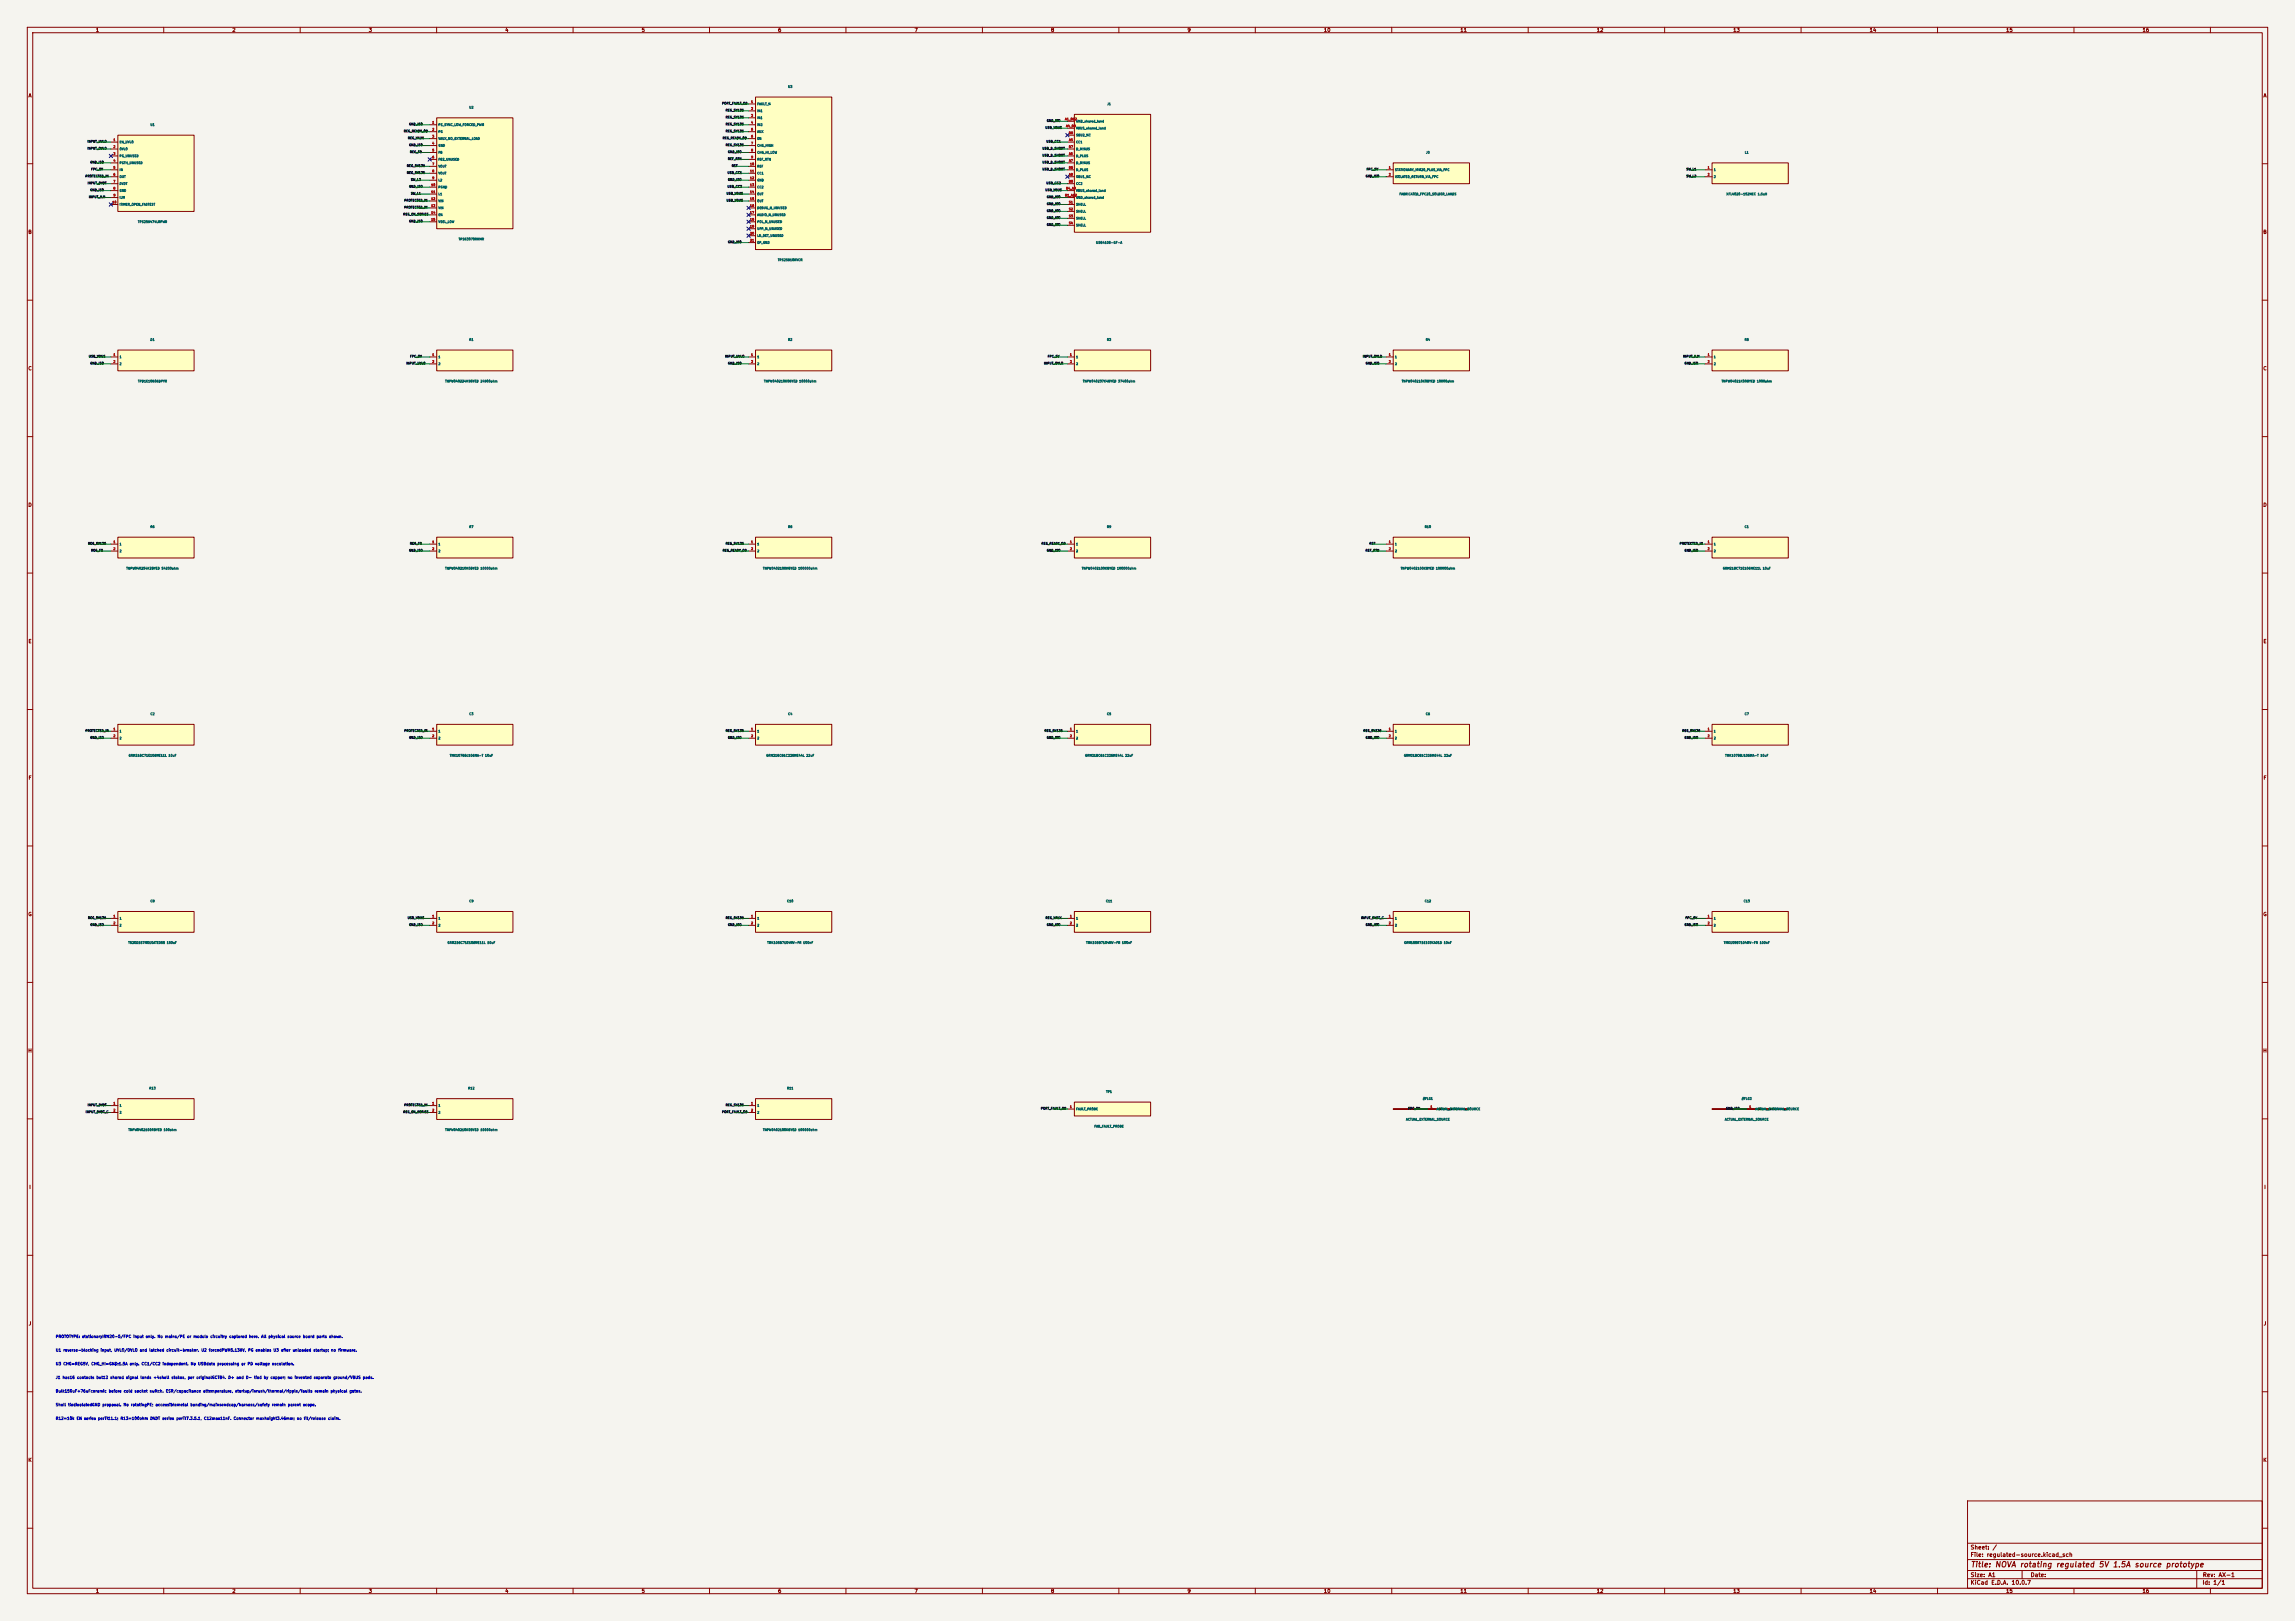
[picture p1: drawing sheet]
<svg xmlns="http://www.w3.org/2000/svg" width="841mm" height="594mm" viewBox="0 0 841 594" stroke-linecap="round" stroke-linejoin="round" font-family="sans-serif">
<defs><g id="words">
<text font-size="2" fill="#840000" x="722" y="574.8">Title: NOVA rotating regulated 5V 1.5A source prototype</text>
<g font-size="1.5" fill="#840000">
<text x="721.9" y="568.1">Sheet: /</text>
<text x="721.9" y="570.8">File: regulated-source.kicad_sch</text>
<text x="721.9" y="581">KiCad E.D.A. 10.0.7</text>
<text x="721.9" y="578.2">Size: A1</text>
<text x="743.9" y="578.2">Date:</text>
<text x="806.9" y="581">Id: 1/1</text>
<text x="807" y="578.2">Rev: AX-1</text>
</g>
<g font-size="1.3" fill="#840000">
<text x="35" y="12">1</text>
<text x="85" y="12">2</text>
<text x="135" y="12">3</text>
<text x="185" y="12">4</text>
<text x="235" y="12">5</text>
<text x="285" y="12">6</text>
<text x="335" y="12">7</text>
<text x="385" y="12">8</text>
<text x="435" y="12">9</text>
<text x="485" y="12">10</text>
<text x="535" y="12">11</text>
<text x="585" y="12">12</text>
<text x="635" y="12">13</text>
<text x="685" y="12">14</text>
<text x="735" y="12">15</text>
<text x="785" y="12">16</text>
<text x="10.3" y="36">A</text>
<text x="829.3" y="36">A</text>
<text x="10.2" y="86">B</text>
<text x="829.2" y="86">B</text>
<text x="10.2" y="136">C</text>
<text x="829.2" y="136">C</text>
<text x="10.2" y="186">D</text>
<text x="829.2" y="186">D</text>
<text x="10.3" y="236">E</text>
<text x="829.3" y="236">E</text>
<text x="10.3" y="286">F</text>
<text x="829.3" y="286">F</text>
<text x="10.2" y="336">G</text>
<text x="829.2" y="336">G</text>
<text x="10.2" y="386">H</text>
<text x="829.2" y="386">H</text>
<text x="10.6" y="436">I</text>
<text x="829.6" y="436">I</text>
<text x="10.4" y="486">J</text>
<text x="829.4" y="486">J</text>
<text x="10.2" y="536">K</text>
<text x="829.2" y="536">K</text>
<text x="35" y="584">1</text>
<text x="85" y="584">2</text>
<text x="135" y="584">3</text>
<text x="185" y="584">4</text>
<text x="235" y="584">5</text>
<text x="285" y="584">6</text>
<text x="335" y="584">7</text>
<text x="385" y="584">8</text>
<text x="435" y="584">9</text>
<text x="485" y="584">10</text>
<text x="535" y="584">11</text>
<text x="585" y="584">12</text>
<text x="635" y="584">13</text>
<text x="685" y="584">14</text>
<text x="735" y="584">15</text>
<text x="785" y="584">16</text>
</g>
<g font-size="1" fill="#0000c2">
<text x="20.3" y="490.5">PROTOTYPE: stationaryIRM20-5/FPC input only. No mains/PE or module circuitry captured here. All physical source board parts shown.</text>
<text x="20.3" y="495.5">U1 reverse-blocking input, UVLO/OVLO and latched circuit-breaker. U2 forcedPWM5.136V, PG enables U3 after unloaded startup; no firmware.</text>
<text x="20.3" y="500.5">U3 CHG=REG5V, CHG_HI=GND:1.5A only. CC1/CC2 independent. No USBdata processing or PD voltage escalation.</text>
<text x="20.3" y="505.5">J1 has16 contacts but12 shared signal lands +4shell stakes, per originalGCTB4. D+ and D- tied by copper; no invented separate ground/VBUS pads.</text>
<text x="20.3" y="510.5">Bulk150uF+76uFceramic before cold socket switch. ESR/capacitance attemperature, startup/inrush/thermal/ripple/faults remain physical gates.</text>
<text x="20.3" y="515.5">Shell tiedisolatedGND proposal. No rotatingPE; accessiblemetal bonding/mainsendcap/harness/safety remain parent scope.</text>
<text x="20.3" y="520.5">R12=10k EN series perTI11.1; R13=100ohm DVDT series perTI7.3.5.1, C12max11nF. Connector maxheight3.46mm; no fit/release claim.</text>
</g>
<g font-size=".8" fill="#006464">
<text x="288.7" y="32.4">U3</text>
<text x="171.8" y="40">U2</text>
<text x="277.4" y="38.7">FAULT_N</text>
<text x="277.4" y="41.2">IN1</text>
<text x="405.6" y="38.7">J1</text>
<text x="55" y="46.3">U1</text>
<text x="160.5" y="46.3">PS_SYNC_LOW_FORCED_PWM</text>
<text x="277.4" y="43.8">IN1</text>
<text x="277.4" y="46.3">IN2</text>
<text x="394.2" y="45.1">GND_shared_land</text>
<text x="394.2" y="47.6">VBUS_shared_land</text>
<text x="43.7" y="52.7">EN_UVLO</text>
<text x="160.5" y="48.9">PG</text>
<text x="160.5" y="51.4">VAUX_NO_EXTERNAL_LOAD</text>
<text x="160.5" y="53.9">GND</text>
<text x="277.4" y="48.9">AUX</text>
<text x="277.4" y="51.4">EN</text>
<text x="277.4" y="53.9">CHG_HIGH</text>
<text x="394.2" y="52.7">CC1</text>
<text x="394.2" y="50.1">SBU2_NC</text>
<text x="43.7" y="55.2">OVLO</text>
<text x="43.7" y="57.8">PG_UNUSED</text>
<text x="160.5" y="56.5">FB</text>
<text x="160.5" y="59">FB2_UNUSED</text>
<text x="277.4" y="56.5">CHG_HI_LOW</text>
<text x="277.4" y="59">REF_RTN</text>
<text x="394.2" y="57.8">D_PLUS</text>
<text x="394.2" y="55.2">D_MINUS</text>
<text x="522.5" y="56.5">J0</text>
<text x="639.3" y="56.5">L1</text>
<text x="43.7" y="60.3">PGTH_UNUSED</text>
<text x="43.7" y="62.8">IN</text>
<text x="43.7" y="65.4">OUT</text>
<text x="160.5" y="61.6">VOUT</text>
<text x="160.5" y="64.1">VOUT</text>
<text x="277.4" y="61.6">REF</text>
<text x="277.4" y="64.1">CC1</text>
<text x="394.2" y="60.3">D_MINUS</text>
<text x="394.2" y="65.4">SBU1_NC</text>
<text x="394.2" y="62.8">D_PLUS</text>
<text x="511.1" y="62.8">STATIONARY_IRM20_PLUS_VIA_FPC</text>
<text x="511.1" y="65.4">ISOLATED_RETURN_VIA_FPC</text>
<text x="627.9" y="62.8">1</text>
<text x="627.9" y="65.4">2</text>
<text x="43.7" y="67.9">DVDT</text>
<text x="43.7" y="70.5">GND</text>
<text x="160.5" y="66.6">L2</text>
<text x="160.5" y="69.2">PGND</text>
<text x="160.5" y="71.7">L1</text>
<text x="277.4" y="66.6">GND</text>
<text x="277.4" y="69.2">CC2</text>
<text x="277.4" y="71.7">OUT</text>
<text x="394.2" y="70.5">VBUS_shared_land</text>
<text x="394.2" y="67.9">CC2</text>
<text x="512.7" y="71.7">FABRICATED_FPC20_SOLDER_LANDS</text>
<text x="632.5" y="71.7">XFL4020-152MEC 1.5uH</text>
<text x="43.7" y="73">ILM</text>
<text x="43.7" y="75.5">ITIMER_OPEN_FASTEST</text>
<text x="160.5" y="74.3">VIN</text>
<text x="160.5" y="76.8">VIN</text>
<text x="277.4" y="74.3">OUT</text>
<text x="277.4" y="76.8">DEBUG_N_UNUSED</text>
<text x="394.2" y="73">GND_shared_land</text>
<text x="394.2" y="75.5">SHELL</text>
<text x="50.4" y="81.9">TPS259474LRPWR</text>
<text x="160.5" y="79.3">EN</text>
<text x="160.5" y="81.9">VSEL_LOW</text>
<text x="277.4" y="79.3">AUDIO_N_UNUSED</text>
<text x="277.4" y="81.9">POL_N_UNUSED</text>
<text x="394.2" y="78.1">SHELL</text>
<text x="394.2" y="80.6">SHELL</text>
<text x="394.2" y="83.2">SHELL</text>
<text x="168" y="88.2">TPS63070RNMR</text>
<text x="277.4" y="84.4">UFP_N_UNUSED</text>
<text x="277.4" y="87">LD_DET_UNUSED</text>
<text x="277.4" y="89.5">EP_GND</text>
<text x="401.5" y="89.5">USB4105-GF-A</text>
<text x="284.9" y="95.9">TPS25810RVCR</text>
<text x="55" y="125.1">D1</text>
<text x="171.9" y="125.1">R1</text>
<text x="288.7" y="125.1">R2</text>
<text x="405.5" y="125.1">R3</text>
<text x="522.4" y="125.1">R4</text>
<text x="639.2" y="125.1">R5</text>
<text x="43.7" y="131.4">1</text>
<text x="160.5" y="131.4">1</text>
<text x="277.4" y="131.4">1</text>
<text x="394.2" y="131.4">1</text>
<text x="511.1" y="131.4">1</text>
<text x="627.9" y="131.4">1</text>
<text x="43.7" y="134">2</text>
<text x="160.5" y="134">2</text>
<text x="277.4" y="134">2</text>
<text x="394.2" y="134">2</text>
<text x="511.1" y="134">2</text>
<text x="627.9" y="134">2</text>
<text x="50.5" y="140.3">TPD1E10B06DPYR</text>
<text x="163" y="140.3">TNPW040224K9BYED 24900ohm</text>
<text x="279.9" y="140.3">TNPW040210K0BYED 10000ohm</text>
<text x="396.7" y="140.3">TNPW040237K4BYED 37400ohm</text>
<text x="513.5" y="140.3">TNPW040210K0BYED 10000ohm</text>
<text x="630.8" y="140.3">TNPW04021K00BYED 1000ohm</text>
<text x="55" y="193.6">R6</text>
<text x="171.9" y="193.6">R7</text>
<text x="288.7" y="193.6">R8</text>
<text x="405.5" y="193.6">R9</text>
<text x="522" y="193.6">R10</text>
<text x="639.2" y="193.6">C1</text>
<text x="43.7" y="200">1</text>
<text x="43.7" y="202.5">2</text>
<text x="160.5" y="200">1</text>
<text x="160.5" y="202.5">2</text>
<text x="277.4" y="200">1</text>
<text x="277.4" y="202.5">2</text>
<text x="394.2" y="200">1</text>
<text x="394.2" y="202.5">2</text>
<text x="511.1" y="200">1</text>
<text x="511.1" y="202.5">2</text>
<text x="627.9" y="200">1</text>
<text x="627.9" y="202.5">2</text>
<text x="46.2" y="208.9">TNPW040254K2BYED 54200ohm</text>
<text x="163" y="208.9">TNPW040210K0BYED 10000ohm</text>
<text x="279.5" y="208.9">TNPW0402100KBYED 100000ohm</text>
<text x="396.3" y="208.9">TNPW0402100KBYED 100000ohm</text>
<text x="513.2" y="208.9">TNPW0402100KBYED 100000ohm</text>
<text x="631.2" y="208.9">GRM21BC71E106ME11L 10uF</text>
<text x="55" y="262.2">C2</text>
<text x="171.9" y="262.2">C3</text>
<text x="288.7" y="262.2">C4</text>
<text x="405.5" y="262.2">C5</text>
<text x="522.4" y="262.2">C6</text>
<text x="639.2" y="262.2">C7</text>
<text x="43.7" y="268.6">1</text>
<text x="160.5" y="268.6">1</text>
<text x="277.4" y="268.6">1</text>
<text x="394.2" y="268.6">1</text>
<text x="511.1" y="268.6">1</text>
<text x="627.9" y="268.6">1</text>
<text x="43.7" y="271.1">2</text>
<text x="160.5" y="271.1">2</text>
<text x="277.4" y="271.1">2</text>
<text x="394.2" y="271.1">2</text>
<text x="511.1" y="271.1">2</text>
<text x="627.9" y="271.1">2</text>
<text x="47" y="277.5">GRM21BC71E106ME11L 10uF</text>
<text x="164.7" y="277.5">TMK107BBJ106MA-T 10uF</text>
<text x="280.7" y="277.5">GRM21BC81C226ME44L 22uF</text>
<text x="397.5" y="277.5">GRM21BC81C226ME44L 22uF</text>
<text x="514.4" y="277.5">GRM21BC81C226ME44L 22uF</text>
<text x="632.1" y="277.5">TMK107BBJ106MA-T 10uF</text>
<text x="55" y="330.8">C8</text>
<text x="171.9" y="330.8">C9</text>
<text x="288.3" y="330.8">C10</text>
<text x="405.2" y="330.8">C11</text>
<text x="522" y="330.8">C12</text>
<text x="638.8" y="330.8">C13</text>
<text x="43.7" y="337.2">1</text>
<text x="43.7" y="339.7">2</text>
<text x="160.5" y="337.2">1</text>
<text x="160.5" y="339.7">2</text>
<text x="277.4" y="337.2">1</text>
<text x="277.4" y="339.7">2</text>
<text x="394.2" y="337.2">1</text>
<text x="394.2" y="339.7">2</text>
<text x="511.1" y="337.2">1</text>
<text x="511.1" y="339.7">2</text>
<text x="627.9" y="337.2">1</text>
<text x="627.9" y="339.7">2</text>
<text x="46.9" y="346">T520D157M010ATE055 150uF</text>
<text x="163.9" y="346">GRM21BC71E106ME11L 10uF</text>
<text x="281.1" y="346">TMK105B7104MV-FR 100nF</text>
<text x="397.9" y="346">TMK105B7104MV-FR 100nF</text>
<text x="514.4" y="346">GRM155R71E103KA01D 10nF</text>
<text x="631.6" y="346">TMK105B7104MV-FR 100nF</text>
<text x="54.6" y="399.4">R13</text>
<text x="171.5" y="399.4">R12</text>
<text x="288.3" y="399.4">R11</text>
<text x="405.2" y="400.7">TP1</text>
<text x="43.7" y="405.7">1</text>
<text x="160.5" y="405.7">1</text>
<text x="277.4" y="405.7">1</text>
<text x="394.2" y="407">FAULT_PROBE</text>
<text x="521.3" y="403.2">#FLG1</text>
<text x="526.3" y="407">ACTUAL_EXTERNAL_SOURCE</text>
<text x="638.2" y="403.2">#FLG2</text>
<text x="643.1" y="407">ACTUAL_EXTERNAL_SOURCE</text>
<text x="43.7" y="408.3">2</text>
<text x="160.5" y="408.3">2</text>
<text x="277.4" y="408.3">2</text>
<text x="400.9" y="413.4">FAB_FAULT_PROBE</text>
<text x="515.1" y="410.8">ACTUAL_EXTERNAL_SOURCE</text>
<text x="632" y="410.8">ACTUAL_EXTERNAL_SOURCE</text>
<text x="46.9" y="414.6">TNPW0402100RBYED 100ohm</text>
<text x="163" y="414.6">TNPW040210K0BYED 10000ohm</text>
<text x="279.5" y="414.6">TNPW0402100KBYED 100000ohm</text>
</g>
<g font-size=".8" fill="#0f0f0f">
<text x="264.5" y="38.5">PORT_FAULT_OD</text>
<text x="265.8" y="41">REG_5V136</text>
<text x="149.8" y="46.1">GND_ISO</text>
<text x="265.8" y="46.1">REG_5V136</text>
<text x="265.8" y="43.6">REG_5V136</text>
<text x="383" y="47.4">USB_VBUS</text>
<text x="383.5" y="44.8">GND_ISO</text>
<text x="31.9" y="52.5">INPUT_UVLO</text>
<text x="147.9" y="48.6">REG_READY_OD</text>
<text x="149.4" y="51.2">REG_VAUX</text>
<text x="149.8" y="53.7">GND_ISO</text>
<text x="264.7" y="51.2">REG_READY_OD</text>
<text x="265.8" y="48.6">REG_5V136</text>
<text x="265.8" y="53.7">REG_5V136</text>
<text x="383.3" y="52.5">USB_CC1</text>
<text x="31.9" y="55">INPUT_OVLO</text>
<text x="150.1" y="56.3">REG_FB</text>
<text x="266.6" y="58.8">REF_RTN</text>
<text x="266.6" y="56.3">GND_ISO</text>
<text x="381.9" y="55">USB_D_SHORT</text>
<text x="381.9" y="57.5">USB_D_SHORT</text>
<text x="31.2" y="65.2">PROTECTED_IN</text>
<text x="33" y="60.1">GND_ISO</text>
<text x="33.3" y="62.6">FPC_5V</text>
<text x="149" y="61.3">REG_5V136</text>
<text x="149" y="63.9">REG_5V136</text>
<text x="266.5" y="63.9">USB_CC1</text>
<text x="268.1" y="61.3">REF</text>
<text x="381.9" y="60.1">USB_D_SHORT</text>
<text x="381.9" y="62.6">USB_D_SHORT</text>
<text x="500.3" y="65.2">GND_ISO</text>
<text x="500.7" y="62.6">FPC_5V</text>
<text x="617.8" y="62.6">SW_L1</text>
<text x="617.8" y="65.2">SW_L2</text>
<text x="32" y="67.7">INPUT_DVDT</text>
<text x="33" y="70.2">GND_ISO</text>
<text x="149.8" y="69">GND_ISO</text>
<text x="150.5" y="66.4">SW_L2</text>
<text x="150.5" y="71.5">SW_L1</text>
<text x="266.1" y="71.5">USB_VBUS</text>
<text x="266.5" y="69">USB_CC2</text>
<text x="266.6" y="66.4">GND_ISO</text>
<text x="383" y="70.2">USB_VBUS</text>
<text x="383.3" y="67.7">USB_CC2</text>
<text x="32.5" y="72.8">INPUT_ILM</text>
<text x="148.1" y="74">PROTECTED_IN</text>
<text x="148.1" y="76.6">PROTECTED_IN</text>
<text x="266.1" y="74">USB_VBUS</text>
<text x="383.5" y="72.8">GND_ISO</text>
<text x="383.5" y="75.3">GND_ISO</text>
<text x="383.5" y="77.9">GND_ISO</text>
<text x="147.7" y="79.1">REG_EN_SERIES</text>
<text x="149.8" y="81.7">GND_ISO</text>
<text x="383.5" y="82.9">GND_ISO</text>
<text x="383.5" y="80.4">GND_ISO</text>
<text x="266.6" y="89.3">GND_ISO</text>
<text x="32.4" y="131.2">USB_VBUS</text>
<text x="150.1" y="131.2">FPC_5V</text>
<text x="265.6" y="131.2">INPUT_UVLO</text>
<text x="383.8" y="131.2">FPC_5V</text>
<text x="499.3" y="131.2">INPUT_OVLO</text>
<text x="616.7" y="131.2">INPUT_ILM</text>
<text x="33" y="133.7">GND_ISO</text>
<text x="148.8" y="133.7">INPUT_UVLO</text>
<text x="266.6" y="133.7">GND_ISO</text>
<text x="382.5" y="133.7">INPUT_OVLO</text>
<text x="500.3" y="133.7">GND_ISO</text>
<text x="617.2" y="133.7">GND_ISO</text>
<text x="32.1" y="199.8">REG_5V136</text>
<text x="33.3" y="202.3">REG_FB</text>
<text x="149.8" y="202.3">GND_ISO</text>
<text x="150.1" y="199.8">REG_FB</text>
<text x="264.7" y="202.3">REG_READY_OD</text>
<text x="265.8" y="199.8">REG_5V136</text>
<text x="381.6" y="199.8">REG_READY_OD</text>
<text x="383.5" y="202.3">GND_ISO</text>
<text x="500.3" y="202.3">REF_RTN</text>
<text x="501.7" y="199.8">REF</text>
<text x="615.4" y="199.8">PROTECTED_IN</text>
<text x="617.2" y="202.3">GND_ISO</text>
<text x="31.2" y="268.4">PROTECTED_IN</text>
<text x="148.1" y="268.4">PROTECTED_IN</text>
<text x="265.8" y="268.4">REG_5V136</text>
<text x="382.7" y="268.4">REG_5V136</text>
<text x="499.5" y="268.4">REG_5V136</text>
<text x="616.3" y="268.4">REG_5V136</text>
<text x="33" y="270.9">GND_ISO</text>
<text x="149.8" y="270.9">GND_ISO</text>
<text x="266.6" y="270.9">GND_ISO</text>
<text x="383.5" y="270.9">GND_ISO</text>
<text x="500.3" y="270.9">GND_ISO</text>
<text x="617.2" y="270.9">GND_ISO</text>
<text x="32.1" y="336.9">REG_5V136</text>
<text x="33" y="339.5">GND_ISO</text>
<text x="149.3" y="336.9">USB_VBUS</text>
<text x="149.8" y="339.5">GND_ISO</text>
<text x="265.8" y="336.9">REG_5V136</text>
<text x="266.6" y="339.5">GND_ISO</text>
<text x="383" y="336.9">REG_VAUX</text>
<text x="383.5" y="339.5">GND_ISO</text>
<text x="498.6" y="336.9">INPUT_DVDT_C</text>
<text x="500.3" y="339.5">GND_ISO</text>
<text x="617.2" y="339.5">GND_ISO</text>
<text x="617.5" y="336.9">FPC_5V</text>
<text x="32" y="405.5">INPUT_DVDT</text>
<text x="148.1" y="405.5">PROTECTED_IN</text>
<text x="265.8" y="405.5">REG_5V136</text>
<text x="381.3" y="406.8">PORT_FAULT_OD</text>
<text x="515.9" y="406.8">FPC_5V</text>
<text x="632.4" y="406.8">GND_ISO</text>
<text x="31.3" y="408.1">INPUT_DVDT_C</text>
<text x="147.7" y="408.1">REG_EN_SERIES</text>
<text x="264.5" y="408.1">PORT_FAULT_OD</text>
</g>
<g font-size=".8" fill="#a90000">
<text x="275.1" y="37.9">1</text>
<text x="275.1" y="40.4">2</text>
<text x="158.3" y="45.5">1</text>
<text x="275.1" y="43">3</text>
<text x="275.1" y="45.5">4</text>
<text x="390.2" y="44.2">A1_B12</text>
<text x="390.5" y="46.8">A4_B9</text>
<text x="41.4" y="51.8">1</text>
<text x="158.3" y="48">2</text>
<text x="158.3" y="50.6">3</text>
<text x="158.3" y="53.1">4</text>
<text x="275.1" y="48">5</text>
<text x="275.1" y="50.6">6</text>
<text x="275.1" y="53.1">7</text>
<text x="391.6" y="49.3">B8</text>
<text x="391.6" y="51.8">A5</text>
<text x="41.4" y="54.4">2</text>
<text x="41.4" y="56.9">3</text>
<text x="41.4" y="59.5">4</text>
<text x="158.3" y="55.7">5</text>
<text x="158.3" y="58.2">6</text>
<text x="275.1" y="55.7">8</text>
<text x="275.1" y="58.2">9</text>
<text x="391.6" y="54.4">B7</text>
<text x="391.6" y="56.9">A6</text>
<text x="391.6" y="59.5">A7</text>
<text x="41.4" y="62">5</text>
<text x="41.4" y="64.5">6</text>
<text x="158.3" y="60.7">7</text>
<text x="158.3" y="63.3">8</text>
<text x="158.3" y="65.8">9</text>
<text x="274.7" y="60.7">10</text>
<text x="274.7" y="63.3">11</text>
<text x="274.7" y="65.8">12</text>
<text x="391.6" y="62">B6</text>
<text x="391.6" y="64.5">A8</text>
<text x="508.8" y="62">1</text>
<text x="508.8" y="64.5">2</text>
<text x="625.6" y="62">1</text>
<text x="625.6" y="64.5">2</text>
<text x="41.4" y="67.1">7</text>
<text x="41.4" y="69.6">8</text>
<text x="157.9" y="68.4">10</text>
<text x="157.9" y="70.9">11</text>
<text x="274.7" y="68.4">13</text>
<text x="274.7" y="70.9">14</text>
<text x="390.5" y="69.6">B4_A9</text>
<text x="391.6" y="67.1">B5</text>
<text x="41.1" y="74.7">10</text>
<text x="41.4" y="72.2">9</text>
<text x="157.9" y="73.4">12</text>
<text x="157.9" y="76">13</text>
<text x="274.7" y="73.4">15</text>
<text x="274.7" y="76">16</text>
<text x="390.2" y="72.2">B1_A12</text>
<text x="391.6" y="74.7">S1</text>
<text x="391.6" y="77.2">S2</text>
<text x="157.9" y="78.5">14</text>
<text x="157.9" y="81.1">15</text>
<text x="274.7" y="78.5">17</text>
<text x="274.7" y="81.1">18</text>
<text x="274.7" y="83.6">19</text>
<text x="391.6" y="79.8">S3</text>
<text x="391.6" y="82.3">S4</text>
<text x="274.7" y="86.1">20</text>
<text x="274.7" y="88.7">21</text>
<text x="41.4" y="130.6">1</text>
<text x="158.3" y="130.6">1</text>
<text x="275.1" y="130.6">1</text>
<text x="392" y="130.6">1</text>
<text x="508.8" y="130.6">1</text>
<text x="625.6" y="130.6">1</text>
<text x="41.4" y="133.1">2</text>
<text x="158.3" y="133.1">2</text>
<text x="275.1" y="133.1">2</text>
<text x="392" y="133.1">2</text>
<text x="508.8" y="133.1">2</text>
<text x="625.6" y="133.1">2</text>
<text x="41.4" y="199.2">1</text>
<text x="41.4" y="201.7">2</text>
<text x="158.3" y="199.2">1</text>
<text x="158.3" y="201.7">2</text>
<text x="275.1" y="199.2">1</text>
<text x="275.1" y="201.7">2</text>
<text x="392" y="199.2">1</text>
<text x="392" y="201.7">2</text>
<text x="508.8" y="199.2">1</text>
<text x="508.8" y="201.7">2</text>
<text x="625.6" y="199.2">1</text>
<text x="625.6" y="201.7">2</text>
<text x="41.4" y="267.7">1</text>
<text x="158.3" y="267.7">1</text>
<text x="275.1" y="267.7">1</text>
<text x="392" y="267.7">1</text>
<text x="508.8" y="267.7">1</text>
<text x="625.6" y="267.7">1</text>
<text x="41.4" y="270.3">2</text>
<text x="158.3" y="270.3">2</text>
<text x="275.1" y="270.3">2</text>
<text x="392" y="270.3">2</text>
<text x="508.8" y="270.3">2</text>
<text x="625.6" y="270.3">2</text>
<text x="41.4" y="336.3">1</text>
<text x="41.4" y="338.9">2</text>
<text x="158.3" y="336.3">1</text>
<text x="158.3" y="338.9">2</text>
<text x="275.1" y="336.3">1</text>
<text x="275.1" y="338.9">2</text>
<text x="392" y="336.3">1</text>
<text x="392" y="338.9">2</text>
<text x="508.8" y="336.3">1</text>
<text x="508.8" y="338.9">2</text>
<text x="625.6" y="336.3">1</text>
<text x="625.6" y="338.9">2</text>
<text x="41.4" y="404.9">1</text>
<text x="41.4" y="407.4">2</text>
<text x="158.3" y="404.9">1</text>
<text x="158.3" y="407.4">2</text>
<text x="275.1" y="404.9">1</text>
<text x="275.1" y="407.4">2</text>
<text x="392" y="406.2">1</text>
<text x="524" y="406.2">1</text>
<text x="640.9" y="406.2">1</text>
</g>
</g></defs>
<path d="M0 0h841v594h-841z" fill="#f5f4ef" stroke="#f5f4ef" stroke-width=".37"/>
<g fill="none" stroke="#840000" stroke-width=".37">
<path d="M10 10h821v574h-821zM12 12h817v570h-817zM60 10v2M110 10v2M160 10v2M210 10v2M260 10v2M310 10v2M360 10v2M410 10v2M460 10v2M510 10v2"/>
<path d="M560 10v2M610 10v2M660 10v2M710 10v2M760 10v2M810 10v2M10 60h2M829 60h2M10 110h2M829 110h2M10 160h2M829 160h2"/>
<path d="M10 210h2M829 210h2M10 260h2M829 260h2M10 310h2M829 310h2M10 360h2M829 360h2M10 410h2M829 410h2M10 460h2M829 460h2"/>
<path d="M10 510h2M829 510h2M10 560h2M721 550h108v32h-108zM829 560h2M721 578.5h108M721 575.5h108M721 571.5h108M721 565.5h108M741 575.5v3M805 575.5v6.5M60 582v2"/>
<path d="M110 582v2M160 582v2M210 582v2M260 582v2M310 582v2M360 582v2M410 582v2M460 582v2M510 582v2M560 582v2M610 582v2M660 582v2"/>
<path d="M710 582v2M760 582v2M810 582v2"/>
</g>
<path d="M627.4 128.3h27.9v7.6h-27.9z" fill="#ffffc2"/>
<path d="M624.8 130.8h2.6M624.8 133.3h2.6M627.4 128.3h27.9v7.6h-27.9z" fill="none" stroke="#840000" stroke-width=".37"/>
<path d="M510.5 334h28v7.6h-28z" fill="#ffffc2"/>
<path d="M508 336.5h2.5M508 339.1h2.5M510.5 334h28v7.6h-28z" fill="none" stroke="#840000" stroke-width=".37"/>
<path d="M43.2 49.5h27.9v28h-27.9z" fill="#ffffc2"/>
<path d="M40.6 52.1h2.6M40.6 54.6h2.6M40.6 57.1h2.6M40.6 59.7h2.6M43.2 49.5h27.9v28h-27.9zM40.6 62.2h2.6M40.6 64.8h2.6M40.6 67.3h2.6M40.6 69.8h2.6M40.6 72.4h2.6M40.6 74.9h2.6" fill="none" stroke="#840000" stroke-width=".37"/>
<path d="M510.5 128.3h28v7.6h-28z" fill="#ffffc2"/>
<path d="M508 130.8h2.5M508 133.3h2.5M510.5 128.3h28v7.6h-28z" fill="none" stroke="#840000" stroke-width=".37"/>
<path d="M160 402.6h28v7.6h-28z" fill="#ffffc2"/>
<path d="M157.5 405.1h2.5M157.5 407.7h2.5M160 402.6h28v7.6h-28z" fill="none" stroke="#840000" stroke-width=".37"/>
<path d="M510.5 196.8h28v7.7h-28z" fill="#ffffc2"/>
<path d="M508 199.4h2.5M510.5 196.8h28v7.7h-28zM508 201.9h2.5" fill="none" stroke="#840000" stroke-width=".37"/>
<path d="M393.7 128.3h27.9v7.6h-27.9z" fill="#ffffc2"/>
<path d="M391.2 130.8h2.5M391.2 133.3h2.5M393.7 128.3h27.9v7.6h-27.9z" fill="none" stroke="#840000" stroke-width=".37"/>
<path d="M276.9 196.8h27.9v7.7h-27.9z" fill="#ffffc2"/>
<path d="M274.3 199.4h2.6M276.9 196.8h27.9v7.7h-27.9zM274.3 201.9h2.6" fill="none" stroke="#840000" stroke-width=".37"/>
<path d="M160 334h28v7.6h-28z" fill="#ffffc2"/>
<path d="M157.5 336.5h2.5M157.5 339.1h2.5M160 334h28v7.6h-28z" fill="none" stroke="#840000" stroke-width=".37"/>
<path d="M627.4 265.4h27.9v7.6h-27.9z" fill="#ffffc2"/>
<path d="M624.8 268h2.6M624.8 270.5h2.6M627.4 265.4h27.9v7.6h-27.9z" fill="none" stroke="#840000" stroke-width=".37"/>
<path d="M160 265.4h28v7.6h-28z" fill="#ffffc2"/>
<path d="M157.5 268h2.5M157.5 270.5h2.5M160 265.4h28v7.6h-28z" fill="none" stroke="#840000" stroke-width=".37"/>
<path d="M160 43.2h28v40.6h-28z" fill="#ffffc2"/>
<g fill="none" stroke="#840000" stroke-width=".37">
<path d="M157.5 45.7h2.5M157.5 48.3h2.5M157.5 50.8h2.5M157.5 53.3h2.5M157.5 55.9h2.5M157.5 58.4h2.5M160 43.2h28v40.6h-28zM157.5 61h2.5M157.5 63.5h2.5M157.5 66h2.5M157.5 68.6h2.5M157.5 71.1h2.5"/>
<path d="M157.5 73.7h2.5M157.5 76.2h2.5M157.5 78.7h2.5M157.5 81.3h2.5"/>
</g>
<path d="M43.2 196.8h27.9v7.7h-27.9z" fill="#ffffc2"/>
<path d="M40.6 199.4h2.6M43.2 196.8h27.9v7.7h-27.9zM40.6 201.9h2.6" fill="none" stroke="#840000" stroke-width=".37"/>
<path d="M276.9 265.4h27.9v7.6h-27.9z" fill="#ffffc2"/>
<path d="M274.3 268h2.6M274.3 270.5h2.6M276.9 265.4h27.9v7.6h-27.9z" fill="none" stroke="#840000" stroke-width=".37"/>
<path d="M627.4 196.8h27.9v7.7h-27.9z" fill="#ffffc2"/>
<path d="M624.8 199.4h2.6M627.4 196.8h27.9v7.7h-27.9zM624.8 201.9h2.6" fill="none" stroke="#840000" stroke-width=".37"/>
<path d="M510.5 265.4h28v7.6h-28z" fill="#ffffc2"/>
<path d="M508 268h2.5M508 270.5h2.5M510.5 265.4h28v7.6h-28z" fill="none" stroke="#840000" stroke-width=".37"/>
<path d="M160 196.8h28v7.7h-28z" fill="#ffffc2"/>
<path d="M157.5 199.4h2.5M160 196.8h28v7.7h-28zM157.5 201.9h2.5" fill="none" stroke="#840000" stroke-width=".37"/>
<path d="M160 128.3h28v7.6h-28z" fill="#ffffc2"/>
<path d="M157.5 130.8h2.5M157.5 133.3h2.5M160 128.3h28v7.6h-28z" fill="none" stroke="#840000" stroke-width=".37"/>
<path d="M43.2 402.6h27.9v7.6h-27.9z" fill="#ffffc2"/>
<path d="M40.6 405.1h2.6M40.6 407.7h2.6M43.2 402.6h27.9v7.6h-27.9z" fill="none" stroke="#840000" stroke-width=".37"/>
<path d="M43.2 334h27.9v7.6h-27.9z" fill="#ffffc2"/>
<path d="M40.6 336.5h2.6M40.6 339.1h2.6M43.2 334h27.9v7.6h-27.9z" fill="none" stroke="#840000" stroke-width=".37"/>
<path d="M276.9 128.3h27.9v7.6h-27.9z" fill="#ffffc2"/>
<path d="M274.3 130.8h2.6M274.3 133.3h2.6M276.9 128.3h27.9v7.6h-27.9z" fill="none" stroke="#840000" stroke-width=".37"/>
<path d="M43.2 265.4h27.9v7.6h-27.9z" fill="#ffffc2"/>
<path d="M40.6 268h2.6M40.6 270.5h2.6M43.2 265.4h27.9v7.6h-27.9zM510.5 406.4h28zM523.2 406.4h2.6" fill="none" stroke="#840000" stroke-width=".37"/>
<path d="M510.5 406.4h28" fill="none" stroke="#ffffc2" stroke-width=".37"/>
<path d="M393.7 265.4h27.9v7.6h-27.9z" fill="#ffffc2"/>
<path d="M391.2 268h2.5M391.2 270.5h2.5M393.7 265.4h27.9v7.6h-27.9zM627.4 406.4h27.9zM640.1 406.4h2.5" fill="none" stroke="#840000" stroke-width=".37"/>
<path d="M627.4 406.4h27.9" fill="none" stroke="#ffffc2" stroke-width=".37"/>
<path d="M43.2 128.3h27.9v7.6h-27.9z" fill="#ffffc2"/>
<path d="M40.6 130.8h2.6M40.6 133.3h2.6M43.2 128.3h27.9v7.6h-27.9z" fill="none" stroke="#840000" stroke-width=".37"/>
<path d="M393.7 334h27.9v7.6h-27.9z" fill="#ffffc2"/>
<path d="M391.2 336.5h2.5M391.2 339.1h2.5M393.7 334h27.9v7.6h-27.9z" fill="none" stroke="#840000" stroke-width=".37"/>
<path d="M627.4 334h27.9v7.6h-27.9z" fill="#ffffc2"/>
<path d="M624.8 336.5h2.6M624.8 339.1h2.6M627.4 334h27.9v7.6h-27.9z" fill="none" stroke="#840000" stroke-width=".37"/>
<path d="M276.9 35.6h27.9v55.8h-27.9z" fill="#ffffc2"/>
<g fill="none" stroke="#840000" stroke-width=".37">
<path d="M274.3 38.1h2.6M276.9 35.6h27.9v55.8h-27.9zM274.3 40.6h2.6M274.3 43.2h2.6M274.3 45.7h2.6M274.3 48.3h2.6M274.3 50.8h2.6M274.3 53.3h2.6M274.3 55.9h2.6M274.3 58.4h2.6M274.3 61h2.6M274.3 63.5h2.6"/>
<path d="M274.3 66h2.6M274.3 68.6h2.6M274.3 71.1h2.6M274.3 73.7h2.6M274.3 76.2h2.6M274.3 78.7h2.6M274.3 81.3h2.6M274.3 83.8h2.6M274.3 86.4h2.6M274.3 88.9h2.6"/>
</g>
<path d="M393.7 403.9h27.9v5h-27.9z" fill="#ffffc2"/>
<path d="M391.2 406.4h2.5M393.7 403.9h27.9v5h-27.9z" fill="none" stroke="#840000" stroke-width=".37"/>
<path d="M393.7 196.8h27.9v7.7h-27.9z" fill="#ffffc2"/>
<path d="M391.2 199.4h2.5M393.7 196.8h27.9v7.7h-27.9zM391.2 201.9h2.5" fill="none" stroke="#840000" stroke-width=".37"/>
<path d="M276.9 334h27.9v7.6h-27.9z" fill="#ffffc2"/>
<path d="M274.3 336.5h2.6M274.3 339.1h2.6M276.9 334h27.9v7.6h-27.9z" fill="none" stroke="#840000" stroke-width=".37"/>
<path d="M510.5 59.7h28v7.6h-28z" fill="#ffffc2"/>
<path d="M510.5 59.7h28v7.6h-28zM508 62.2h2.5M508 64.8h2.5" fill="none" stroke="#840000" stroke-width=".37"/>
<path d="M276.9 402.6h27.9v7.6h-27.9z" fill="#ffffc2"/>
<path d="M274.3 405.1h2.6M274.3 407.7h2.6M276.9 402.6h27.9v7.6h-27.9z" fill="none" stroke="#840000" stroke-width=".37"/>
<path d="M393.7 41.9h27.9v43.2h-27.9z" fill="#ffffc2"/>
<g fill="none" stroke="#840000" stroke-width=".37">
<path d="M391.2 44.4h2.5M391.2 47h2.5M391.2 52.1h2.5M391.2 57.1h2.5M391.2 59.7h2.5M391.2 54.6h2.5M391.2 49.5h2.5M393.7 41.9h27.9v43.2h-27.9zM391.2 64.8h2.5M391.2 72.4h2.5M391.2 69.8h2.5M391.2 67.3h2.5"/>
<path d="M391.2 62.2h2.5M391.2 74.9h2.5M391.2 77.5h2.5M391.2 80h2.5M391.2 82.5h2.5"/>
</g>
<path d="M627.4 59.7h27.9v7.6h-27.9z" fill="#ffffc2"/>
<path d="M627.4 59.7h27.9v7.6h-27.9zM624.8 62.2h2.6M624.8 64.8h2.6" fill="none" stroke="#840000" stroke-width=".37"/>
<g fill="none" stroke="#009600" stroke-width=".37">
<path d="M269.2 38.1h5.1M35.6 52.1h5M35.6 54.6h5M35.6 59.7h5M152.4 45.7h5.1M152.4 48.3h5.1M152.4 50.8h5.1M152.4 53.3h5.1M152.4 55.9h5.1M269.2 58.4h5.1M269.2 40.6h5.1M269.2 43.2h5.1"/>
<path d="M269.2 45.7h5.1M269.2 48.3h5.1M269.2 50.8h5.1M269.2 53.3h5.1M269.2 55.9h5.1M386.1 52.1h5.1M386.1 54.6h5.1M386.1 59.7h5.1M386.1 44.4h5.1M386.1 57.1h5.1M386.1 47h5.1M35.6 62.2h5"/>
<path d="M35.6 64.8h5M35.6 67.3h5M35.6 69.8h5M35.6 72.4h5M152.4 66h5.1M152.4 76.2h5.1M152.4 78.7h5.1M152.4 61h5.1M152.4 63.5h5.1M152.4 73.7h5.1M152.4 68.6h5.1M152.4 71.1h5.1"/>
<path d="M269.2 66h5.1M269.2 61h5.1M269.2 63.5h5.1M269.2 73.7h5.1M269.2 68.6h5.1M269.2 71.1h5.1M386.1 62.2h5.1M386.1 67.3h5.1M386.1 69.8h5.1M386.1 72.4h5.1M386.1 74.9h5.1M386.1 77.5h5.1"/>
<path d="M502.9 62.2h5.1M502.9 64.8h5.1M619.8 62.2h5M619.8 64.8h5M152.4 81.3h5.1M269.2 88.9h5.1M386.1 82.5h5.1M386.1 80h5.1M35.6 133.3h5M35.6 130.8h5M152.4 133.3h5.1M152.4 130.8h5.1"/>
<path d="M269.2 133.3h5.1M269.2 130.8h5.1M386.1 133.3h5.1M386.1 130.8h5.1M502.9 133.3h5.1M502.9 130.8h5.1M619.8 133.3h5M619.8 130.8h5M35.6 199.4h5M152.4 199.4h5.1M269.2 199.4h5.1M386.1 199.4h5.1"/>
<path d="M502.9 199.4h5.1M619.8 199.4h5M35.6 201.9h5M152.4 201.9h5.1M269.2 201.9h5.1M386.1 201.9h5.1M502.9 201.9h5.1M619.8 201.9h5M35.6 270.5h5M35.6 268h5M152.4 270.5h5.1M152.4 268h5.1"/>
<path d="M269.2 270.5h5.1M269.2 268h5.1M386.1 270.5h5.1M386.1 268h5.1M502.9 270.5h5.1M502.9 268h5.1M619.8 270.5h5M619.8 268h5M35.6 336.5h5M35.6 339.1h5M152.4 336.5h5.1M152.4 339.1h5.1"/>
<path d="M269.2 336.5h5.1M269.2 339.1h5.1M386.1 336.5h5.1M386.1 339.1h5.1M502.9 336.5h5.1M502.9 339.1h5.1M619.8 336.5h5M619.8 339.1h5M35.6 407.7h5M35.6 405.1h5M152.4 407.7h5.1M152.4 405.1h5.1"/>
<path d="M269.2 407.7h5.1M269.2 405.1h5.1M386.1 406.4h5.1M518.2 406.4h5M635 406.4h5.1"/>
</g>
<g fill="none" stroke="#000084" stroke-width=".37">
<path d="M40 56.5l1.2 1.3M41.2 56.5l-1.2 1.3M156.9 57.8l1.2 1.2M158.1 57.8l-1.2 1.2M390.6 48.9l1.2 1.2M391.8 48.9l-1.2 1.2M40 74.3l1.2 1.2M41.2 74.3l-1.2 1.2M273.7 75.6l1.2 1.2M273.7 78.1l1.2 1.2M274.9 75.6l-1.2 1.2M274.9 78.1l-1.2 1.2"/>
<path d="M390.6 64.2l1.2 1.2M391.8 64.2l-1.2 1.2M273.7 80.7l1.2 1.2M273.7 83.2l1.2 1.2M273.7 85.7l1.2 1.3M274.9 80.7l-1.2 1.2M274.9 83.2l-1.2 1.2M274.9 85.7l-1.2 1.3"/>
</g>
<use href="#words"/>
</svg>
